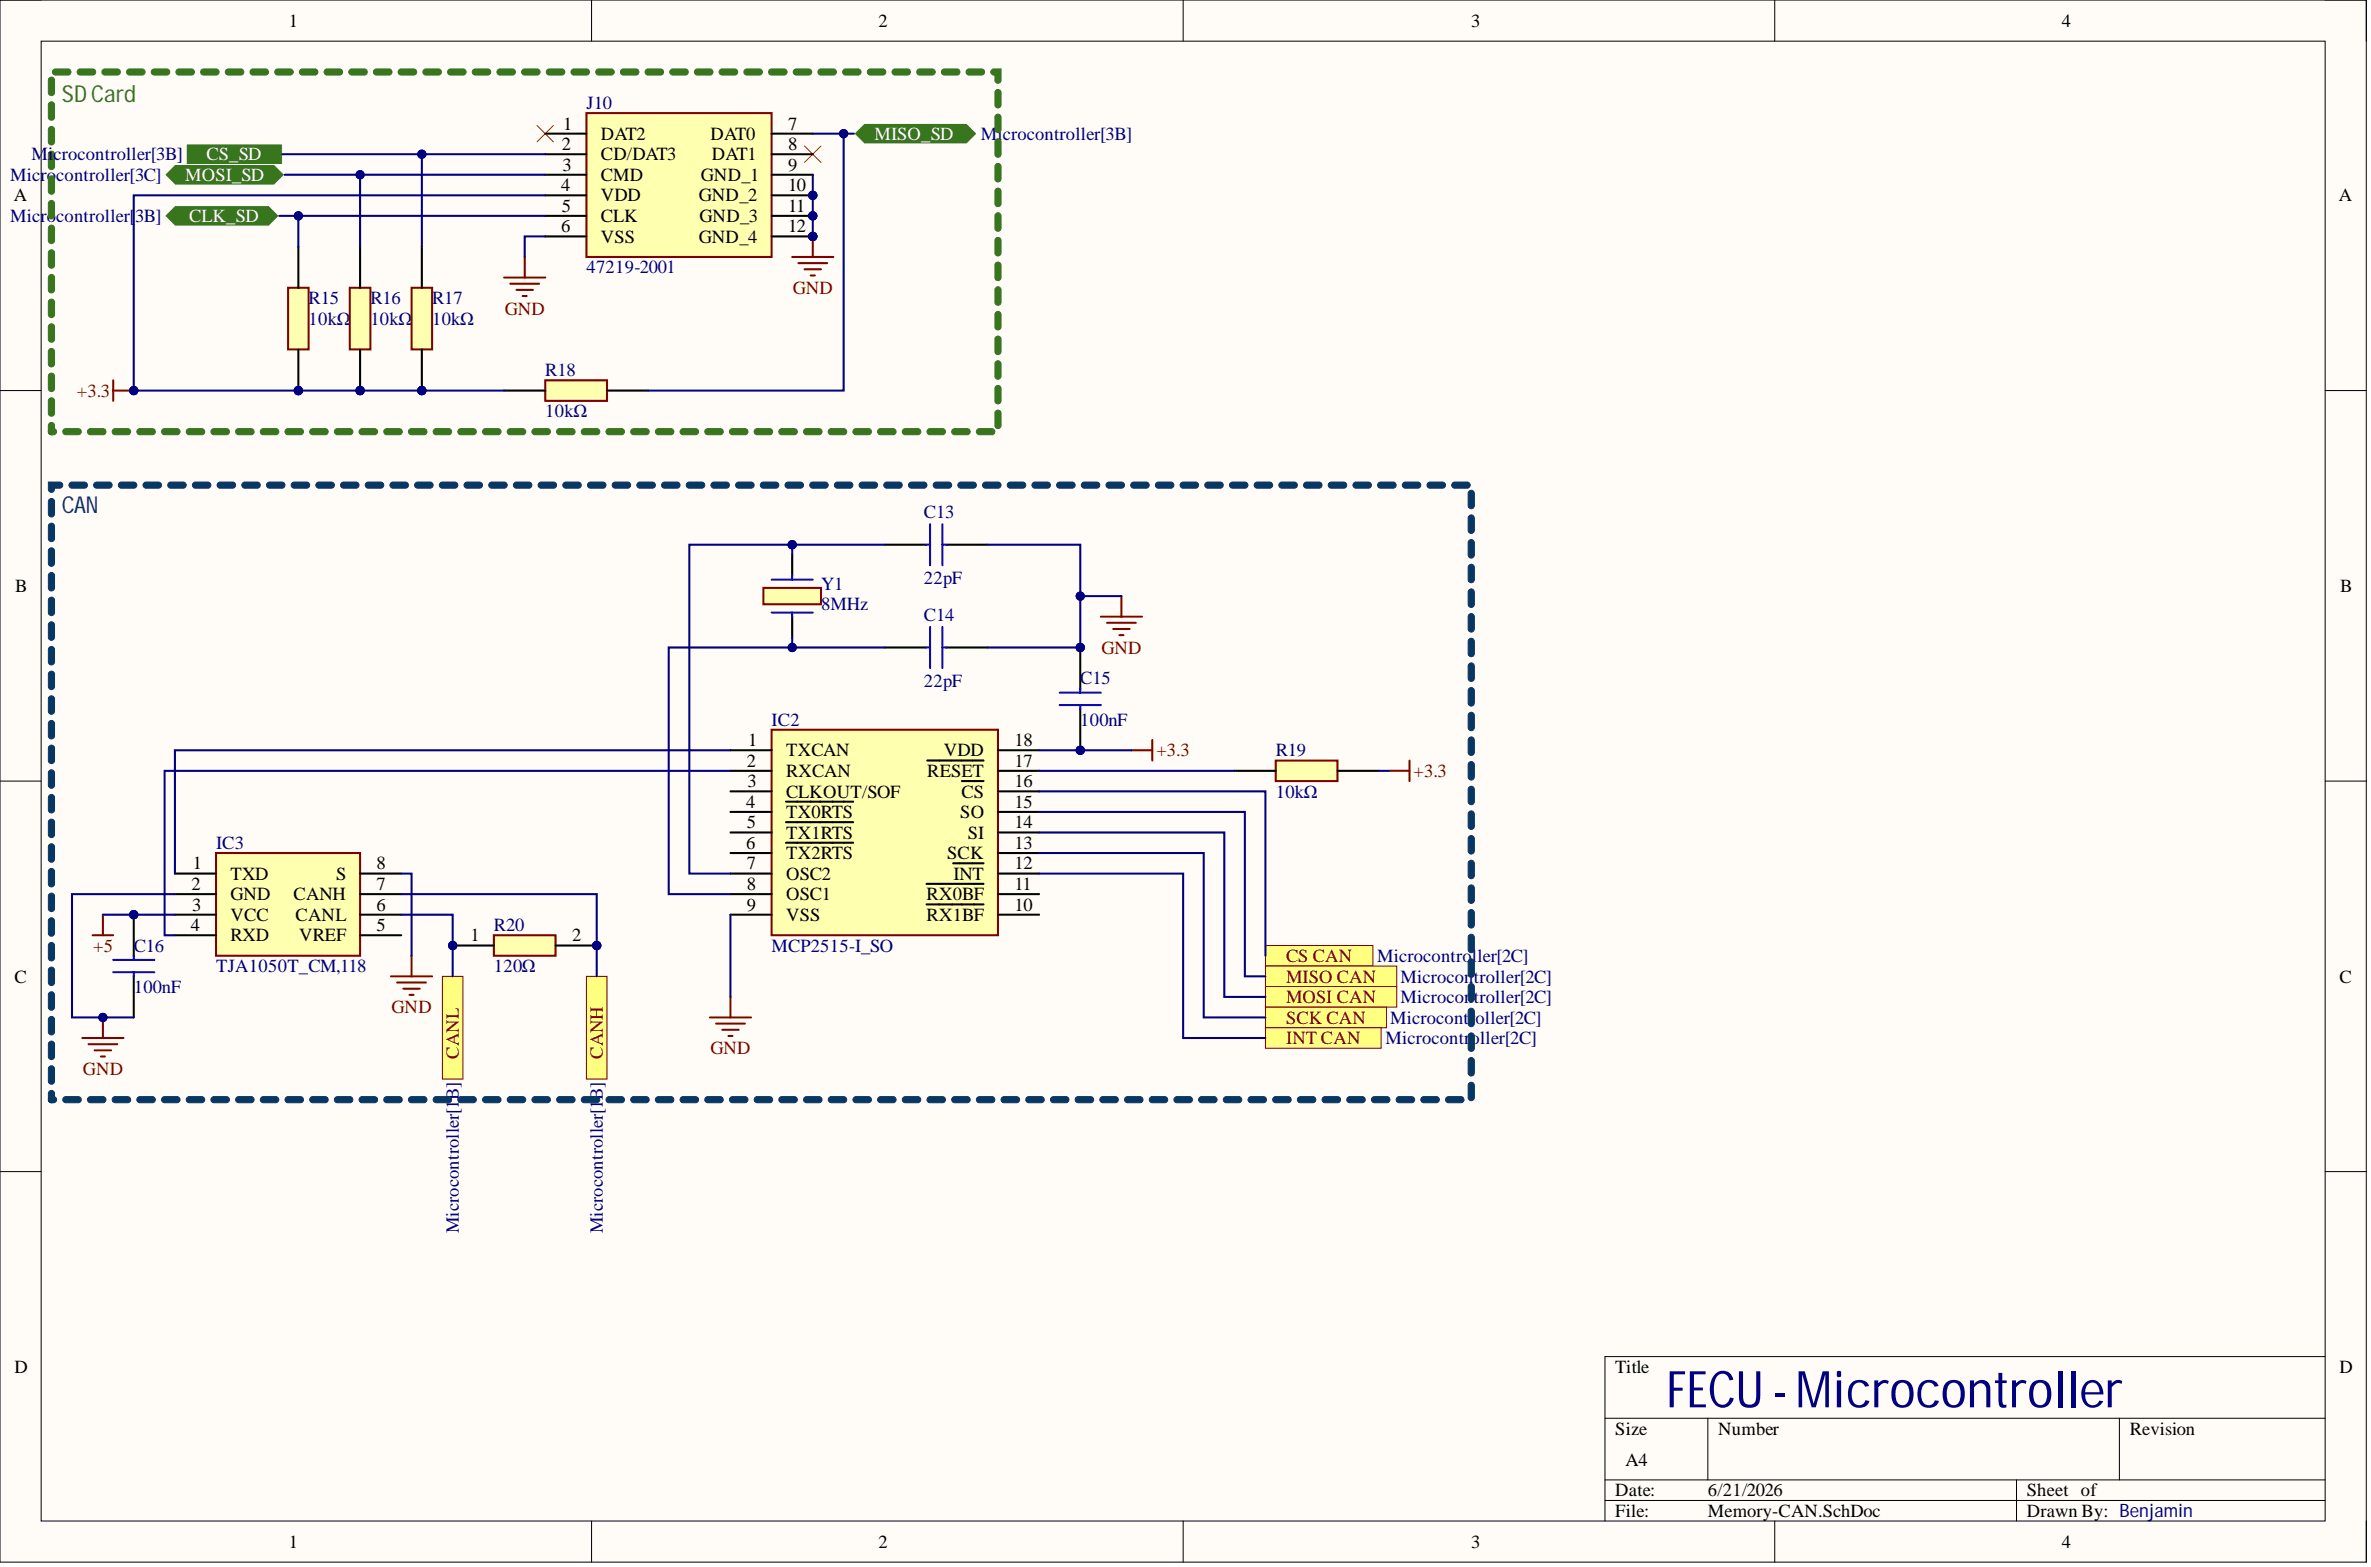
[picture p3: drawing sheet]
<svg xmlns="http://www.w3.org/2000/svg" width="292mm" height="193mm" viewBox="0 0 292 193" stroke-linecap="round" stroke-linejoin="round" font-family="sans-serif">
<defs><g id="words">
<text font-size="6.2" fill="#000080" x="205.3" y="173.3">FECU-Microcontroller</text>
<text font-size="2.9" fill="#38761d" x="7.6" y="12.6">SD Card</text>
<text font-size="2.9" fill="#073763" x="7.6" y="63.2">CAN</text>
<g font-size="2.3">
<text x="35.6" y="3.3">1</text>
<text x="108.2" y="3.3">2</text>
<text x="181.3" y="3.3">3</text>
<text x="254" y="3.3">4</text>
<text x="69.4" y="16">1</text>
<text x="74" y="17.2">DAT2</text>
<text x="87.5" y="17.2">DAT0</text>
<text x="97.1" y="16">7</text>
<text x="69.1" y="23.5">4</text>
<text x="69.2" y="18.5">2</text>
<text x="69.3" y="21">3</text>
<text x="74" y="19.7">CD/DAT3</text>
<text x="74" y="22.3">CMD</text>
<text x="86.4" y="22.3">GND_1</text>
<text x="87.7" y="19.7">DAT1</text>
<text x="97.1" y="18.5">8</text>
<text x="97.1" y="21">9</text>
<text x="97.1" y="23.5">10</text>
<text x="1.7" y="24.8">A</text>
<text x="69.1" y="28.6">6</text>
<text x="69.2" y="26.1">5</text>
<text x="74" y="24.8">VDD</text>
<text x="74" y="27.3">CLK</text>
<text x="74" y="29.9">VSS</text>
<text x="86.1" y="24.8">GND_2</text>
<text x="86.1" y="29.9">GND_4</text>
<text x="86.2" y="27.3">GND_3</text>
<text x="97.1" y="26.1">11</text>
<text x="97.1" y="28.6">12</text>
<text x="288.1" y="24.8">A</text>
<text x="1.9" y="72.9">B</text>
<text x="288.3" y="72.9">B</text>
<text x="92" y="94.4">2</text>
<text x="92.2" y="91.9">1</text>
<text x="96.8" y="93.2">TXCAN</text>
<text x="96.8" y="95.7">RXCAN</text>
<text x="114.2" y="95.7">RESET</text>
<text x="116.3" y="93.2">VDD</text>
<text x="125" y="91.9">18</text>
<text x="125" y="94.4">17</text>
<text x="91.9" y="99.5">4</text>
<text x="92.1" y="96.9">3</text>
<text x="96.8" y="98.2">CLKOUT/SOF</text>
<text x="96.8" y="100.7">TX0RTS</text>
<text x="118.3" y="100.7">SO</text>
<text x="118.5" y="98.2">CS</text>
<text x="125" y="96.9">16</text>
<text x="125" y="99.5">15</text>
<text x="23.7" y="107.1">1</text>
<text x="46.4" y="107.1">8</text>
<text x="91.9" y="104.5">6</text>
<text x="92" y="102">5</text>
<text x="92" y="107.1">7</text>
<text x="96.8" y="103.3">TX1RTS</text>
<text x="96.8" y="105.8">TX2RTS</text>
<text x="116.7" y="105.8">SCK</text>
<text x="119.2" y="103.3">SI</text>
<text x="125" y="102">14</text>
<text x="125" y="104.5">13</text>
<text x="125" y="107.1">12</text>
<text x="23.6" y="109.6">2</text>
<text x="23.7" y="112.1">3</text>
<text x="28.4" y="108.3">TXD</text>
<text x="28.4" y="110.9">GND</text>
<text x="28.4" y="113.4">VCC</text>
<text x="36.2" y="110.9">CANH</text>
<text x="36.4" y="113.4">CANL</text>
<text x="41.4" y="108.3">S</text>
<text x="46.4" y="109.6">7</text>
<text x="46.4" y="112.1">6</text>
<text x="92" y="109.6">8</text>
<text x="92" y="112.1">9</text>
<text x="96.8" y="108.3">OSC2</text>
<text x="96.8" y="110.9">OSC1</text>
<text x="96.8" y="113.4">VSS</text>
<text x="114.2" y="110.9">RX0BF</text>
<text x="114.2" y="113.4">RX1BF</text>
<text x="117.5" y="108.3">INT</text>
<text x="125" y="109.6">11</text>
<text x="125" y="112.1">10</text>
<text x="23.5" y="114.7">4</text>
<text x="28.4" y="115.9">RXD</text>
<text x="36.8" y="115.9">VREF</text>
<text x="46.4" y="114.7">5</text>
<text x="58" y="115.9">1</text>
<text x="70.5" y="115.9">2</text>
<text x="1.8" y="121">C</text>
<text x="288.2" y="121">C</text>
<text x="1.8" y="169.1">D</text>
<text x="199" y="169.1">Title</text>
<text x="288.2" y="169.1">D</text>
<text x="199" y="176.7">Size</text>
<text x="211.7" y="176.7">Number</text>
<text x="262.4" y="176.7">Revision</text>
<text x="199" y="184.3">Date:</text>
<text x="200.3" y="180.5">A4</text>
<text x="210.4" y="184.3">6/21/2026</text>
<text x="249.7" y="184.3">Sheet of</text>
<text x="35.6" y="190.6">1</text>
<text x="108.2" y="190.6">2</text>
<text x="181.3" y="190.6">3</text>
<text x="199" y="186.8">File:</text>
<text x="210.4" y="186.8">Memory-CAN.SchDoc</text>
<text x="249.7" y="186.8">Drawn By: Benjamin</text>
<text x="254" y="190.6">4</text>
</g>
<g font-size="2.3" fill="#000080">
<text x="72.2" y="13.4">J10</text>
<text x="120.8" y="17.2">Microcontroller[3B]</text>
<text x="1.3" y="22.3">Microcontroller[3C]</text>
<text x="3.9" y="19.7">Microcontroller[3B]</text>
<text x="1.3" y="27.3">Microcontroller[</text>
<text x="16.6" y="27.3">3B]</text>
<text x="72.2" y="33.7">47219-2001</text>
<text x="38" y="37.5">R15</text>
<text x="38" y="40">10kΩ</text>
<text x="45.6" y="37.5">R16</text>
<text x="45.6" y="40">10kΩ</text>
<text x="53.2" y="37.5">R17</text>
<text x="53.2" y="40">10kΩ</text>
<text x="67.2" y="46.3">R18</text>
<text x="67.2" y="51.4">10kΩ</text>
<text x="113.8" y="63.8">C13</text>
<text x="113.8" y="71.9">22pF</text>
<text x="101.1" y="72.6">Y1</text>
<text x="101.1" y="75.2">8MHz</text>
<text x="113.8" y="76.4">C14</text>
<text x="95.1" y="89.4">IC2</text>
<text x="113.8" y="84.5">22pF</text>
<text x="133.1" y="84.3">C15</text>
<text x="133.1" y="89.4">100nF</text>
<text x="157.2" y="93.2">R19</text>
<text x="157.2" y="98.2">10kΩ</text>
<text x="26.6" y="104.5">IC3</text>
<text x="16.5" y="117.2">C16</text>
<text x="26.6" y="119.7">TJA1050T_CM,118</text>
<text x="60.8" y="114.7">R20</text>
<text x="60.8" y="119.7">120Ω</text>
<text x="95.1" y="117.2">MCP2515-I_SO</text>
<text x="169.7" y="118.5">Microcontroller[2C]</text>
<text x="16.5" y="122.3">100nF</text>
<text x="172.5" y="121">Microcontroller[2C]</text>
<text x="172.5" y="123.5">Microcontroller[2C]</text>
<text x="170.7" y="128.6">Microcontroller[2C]</text>
<text x="171.3" y="126.1">Microcontroller[2C]</text>
<text x="56.5" y="151.9" transform="rotate(-90 56.5 151.9)">Microcontroller[1B]</text>
<text x="74.3" y="151.9" transform="rotate(-90 74.3 151.9)">Microcontroller[1B]</text>
</g>
<g font-size="2.3" fill="#fff">
<text x="107.7" y="17.2">MISO_SD</text>
<text x="22.8" y="22.3">MOSI_SD</text>
<text x="25.4" y="19.7">CS_SD</text>
<text x="23.3" y="27.3">CLK_SD</text>
</g>
<g font-size="2.3" fill="#800000">
<text x="62.2" y="38.7">GND</text>
<text x="97.7" y="36.2">GND</text>
<text x="9.5" y="48.9">+3.3</text>
<text x="135.7" y="80.5">GND</text>
<text x="142.5" y="93.2">+3.3</text>
<text x="174.2" y="95.7">+3.3</text>
<text x="11.5" y="117.2">+5</text>
<text x="158.4" y="118.5">CS CAN</text>
<text x="48.2" y="124.8">GND</text>
<text x="158.4" y="121">MISO CAN</text>
<text x="158.4" y="123.5">MOSI CAN</text>
<text x="56.5" y="130.4" transform="rotate(-90 56.5 130.4)">CANL</text>
<text x="74.3" y="130.4" transform="rotate(-90 74.3 130.4)">CANH</text>
<text x="87.5" y="129.9">GND</text>
<text x="158.4" y="126.1">SCK CAN</text>
<text x="158.4" y="128.6">INT CAN</text>
<text x="10.2" y="132.4">GND</text>
</g>
</g></defs>
<path d="M0 0h291.5v192.4h-291.5z" fill-rule="evenodd" fill="#fffcf8"/>
<path d="M0 0h291.5v192.4h-291.5z" fill="none" stroke="#000" stroke-width=".12"/>
<path d="M5.1 5.1h281.4v182.2h-281.4z" fill-rule="evenodd" fill="#fffcf8"/>
<g fill="none" stroke="#000" stroke-width=".12">
<path d="M0 0h5.1M5.1 5.1h281.4v182.2h-281.4zM72.9 0v5.1M145.8 0v5.1M218.6 0v5.1M286.5 0h5v5.1M0 48.1h5.1M286.5 48.1h5M0 96.2h5.1M286.5 96.2h5M0 144.3h5.1M286.5 144.3h5"/>
<path d="M197.7 174.7h88.8M210.4 174.7v7.5M261.1 174.7v7.5M286.5 167.1h-88.8v20.2M72.9 187.3v5.1M145.8 187.3v5.1M197.7 182.2h88.8M197.7 184.8h88.8M218.6 187.3v5.1M248.4 182.2v5.1M291.5 187.3v5.1"/>
</g>
<path d="M62.1 34.2h5.1M62.9 34.9h3.5M63.6 35.7h2.1M64.4 36.5h.5M64.6 31.6v2.6M13.9 46.8v2.6M13.9 48.1h2.6" fill="none" stroke="#800000" stroke-width=".25"/>
<circle cx="16.5" cy="48.1" r=".51" fill="#000080"/>
<circle cx="16.5" cy="48.1" r=".51" fill="none" stroke="#000080" stroke-width=".12"/>
<path d="M20.3 26.6l1.2-1.3h11.6l1.3 1.3-1.3 1.2h-11.6z" fill-rule="evenodd" fill="#38761d"/>
<path d="M20.3 26.6l1.2-1.3h11.6l1.3 1.3-1.3 1.2h-11.6z" fill="none" stroke="#fff" stroke-width=".12"/>
<path d="M20.3 21.5l1.2-1.2h12.3l1.3 1.2-1.3 1.3h-12.3z" fill-rule="evenodd" fill="#38761d"/>
<path d="M20.3 21.5l1.2-1.2h12.3l1.3 1.2-1.3 1.3h-12.3z" fill="none" stroke="#fff" stroke-width=".12"/>
<path d="M105.2 16.5l1.3-1.3h12.6l1.3 1.3-1.3 1.2h-12.6z" fill-rule="evenodd" fill="#38761d"/>
<path d="M105.2 16.5l1.3-1.3h12.6l1.3 1.3-1.3 1.2h-12.6z" fill="none" stroke="#fff" stroke-width=".12"/>
<path d="M66.2 15.4l2 2.1M68.2 15.4l-2 2.1M99.1 18l2 2M101.1 18l-2 2" fill="none" stroke="#f00" stroke-width=".12"/>
<path d="M6 52.2a.38 .38 0 0 1 .4-.2 .38 .38 0 0 1 .3 .4v.8a.38 .38 0 0 1-.4 .3 .38 .38 0 0 1-.3-.3zM6 49.2a.38 .38 0 0 1 .4-.2 .38 .38 0 0 1 .3 .4v1.5a.38 .38 0 0 1-.4 .4 .38 .38 0 0 1-.3-.4zM6 46.1a.38 .38 0 0 1 .4-.1 .38 .38 0 0 1 .3 .3v1.5a.38 .38 0 0 1-.4 .4 .38 .38 0 0 1-.3-.4zM6 43.1a.38 .38 0 0 1 .4-.2 .38 .38 0 0 1 .3 .4v1.5a.38 .38 0 0 1-.4 .4 .38 .38 0 0 1-.3-.4zM6 40.1a.38 .38 0 0 1 .4-.2 .38 .38 0 0 1 .3 .4v1.5a.38 .38 0 0 1-.4 .3 .38 .38 0 0 1-.3-.3zM6 37a.38 .38 0 0 1 .4-.2 .38 .38 0 0 1 .3 .4v1.5a.38 .38 0 0 1-.4 .4 .38 .38 0 0 1-.3-.4zM6 34a.38 .38 0 0 1 .4-.2 .38 .38 0 0 1 .3 .4v1.5a.38 .38 0 0 1-.4 .4 .38 .38 0 0 1-.3-.4zM6 30.9a.38 .38 0 0 1 .4-.1 .38 .38 0 0 1 .3 .3v1.6a.38 .38 0 0 1-.4 .3 .38 .38 0 0 1-.3-.3zM6 27.9a.38 .38 0 0 1 .4-.2 .38 .38 0 0 1 .3 .4v1.5a.38 .38 0 0 1-.4 .4 .38 .38 0 0 1-.3-.4zM6 24.9a.38 .38 0 0 1 .4-.2 .38 .38 0 0 1 .3 .4v1.5a.38 .38 0 0 1-.4 .4 .38 .38 0 0 1-.3-.4zM6 21.8a.38 .38 0 0 1 .4-.1 .38 .38 0 0 1 .3 .3v1.5a.38 .38 0 0 1-.4 .4 .38 .38 0 0 1-.3-.4zM6 18.8a.38 .38 0 0 1 .4-.2 .38 .38 0 0 1 .3 .4v1.5a.38 .38 0 0 1-.4 .4 .38 .38 0 0 1-.3-.4zM6 15.8a.38 .38 0 0 1 .4-.2 .38 .38 0 0 1 .3 .4v1.5a.38 .38 0 0 1-.4 .4 .38 .38 0 0 1-.3-.4zM6 12.7a.38 .38 0 0 1 .4-.2 .38 .38 0 0 1 .3 .4v1.5a.38 .38 0 0 1-.4 .4 .38 .38 0 0 1-.3-.4zM6 9.7a.38 .38 0 0 1 .4-.2 .38 .38 0 0 1 .3 .4v1.5a.38 .38 0 0 1-.4 .4 .38 .38 0 0 1-.3-.4zM6.5 8.7l.3-.2h1.6a.38 .38 0 0 1 .3 .4 .38 .38 0 0 1-.3 .3h-1.6a.38 .38 0 0 1-.3-.5zM9.6 8.7l.3-.2h1.5a.38 .38 0 0 1 .4 .4 .38 .38 0 0 1-.4 .3h-1.5a.38 .38 0 0 1-.3-.5zM12.6 8.7l.3-.2h1.5a.38 .38 0 0 1 .4 .4 .38 .38 0 0 1-.4 .3h-1.5a.38 .38 0 0 1-.3-.5zM15.6 8.7l.4-.2h1.5a.38 .38 0 0 1 .4 .4 .38 .38 0 0 1-.4 .3h-1.5a.38 .38 0 0 1-.4-.5zM18.7 8.7l.3-.2h1.5a.38 .38 0 0 1 .4 .4 .38 .38 0 0 1-.4 .3h-1.5a.38 .38 0 0 1-.3-.5zM21.7 8.7l.4-.2h1.5a.38 .38 0 0 1 .4 .4 .38 .38 0 0 1-.4 .3h-1.5a.38 .38 0 0 1-.4-.5zM24.8 8.7l.3-.2h1.5a.38 .38 0 0 1 .4 .4 .38 .38 0 0 1-.4 .3h-1.5a.38 .38 0 0 1-.3-.5zM27.8 8.7l.3-.2h1.6a.38 .38 0 0 1 .3 .4 .38 .38 0 0 1-.3 .3h-1.6a.38 .38 0 0 1-.3-.5zM30.9 8.7l.3-.2h1.5a.38 .38 0 0 1 .4 .4 .38 .38 0 0 1-.4 .3h-1.5a.38 .38 0 0 1-.3-.5zM33.9 8.7l.3-.2h1.5a.38 .38 0 0 1 .4 .4 .38 .38 0 0 1-.4 .3h-1.5a.38 .38 0 0 1-.3-.5zM36.9 8.7l.4-.2h1.5a.38 .38 0 0 1 .4 .4 .38 .38 0 0 1-.4 .3h-1.5a.38 .38 0 0 1-.4-.5zM40 8.7l.3-.2h1.5a.38 .38 0 0 1 .4 .4 .38 .38 0 0 1-.4 .3h-1.5a.38 .38 0 0 1-.3-.5zM43 8.7l.3-.2h1.6a.38 .38 0 0 1 .3 .4 .38 .38 0 0 1-.3 .3h-1.6a.38 .38 0 0 1-.3-.5zM46.1 8.7l.3-.2h1.5a.38 .38 0 0 1 .4 .4 .38 .38 0 0 1-.4 .3h-1.5a.38 .38 0 0 1-.3-.5zM49.1 8.7l.3-.2h1.6a.38 .38 0 0 1 .3 .4 .38 .38 0 0 1-.3 .3h-1.6a.38 .38 0 0 1-.3-.5zM52.1 8.7l.4-.2h1.5a.38 .38 0 0 1 .4 .4 .38 .38 0 0 1-.4 .3h-1.5a.38 .38 0 0 1-.4-.5zM55.2 8.7l.3-.2h1.5a.38 .38 0 0 1 .4 .4 .38 .38 0 0 1-.4 .3h-1.5a.38 .38 0 0 1-.3-.5zM58.2 8.7l.4-.2h1.5a.38 .38 0 0 1 .4 .4 .38 .38 0 0 1-.4 .3h-1.5a.38 .38 0 0 1-.4-.5zM61.3 8.7l.3-.2h1.5a.38 .38 0 0 1 .4 .4 .38 .38 0 0 1-.4 .3h-1.5a.38 .38 0 0 1-.3-.5zM64.3 8.7l.3-.2h1.6a.38 .38 0 0 1 .3 .4 .38 .38 0 0 1-.3 .3h-1.6a.38 .38 0 0 1-.3-.5zM67.4 8.7l.3-.2h1.5a.38 .38 0 0 1 .4 .4 .38 .38 0 0 1-.4 .3h-1.5a.38 .38 0 0 1-.3-.5zM70.4 8.7l.3-.2h1.5a.38 .38 0 0 1 .4 .4 .38 .38 0 0 1-.4 .3h-1.5a.38 .38 0 0 1-.3-.5zM73.4 8.7l.4-.2h1.5a.38 .38 0 0 1 .4 .4 .38 .38 0 0 1-.4 .3h-1.5a.38 .38 0 0 1-.4-.5zM76.5 8.7l.3-.2h1.5a.38 .38 0 0 1 .4 .4 .38 .38 0 0 1-.4 .3h-1.5a.38 .38 0 0 1-.3-.5zM79.5 8.7l.4-.2h1.5a.38 .38 0 0 1 .4 .4 .38 .38 0 0 1-.4 .3h-1.5a.38 .38 0 0 1-.4-.5zM82.6 8.7l.3-.2h1.5a.38 .38 0 0 1 .4 .4 .38 .38 0 0 1-.4 .3h-1.5a.38 .38 0 0 1-.3-.5zM85.6 8.7l.3-.2h1.6a.38 .38 0 0 1 .3 .4 .38 .38 0 0 1-.3 .3h-1.6a.38 .38 0 0 1-.3-.5zM88.7 8.7l.3-.2h1.5a.38 .38 0 0 1 .4 .4 .38 .38 0 0 1-.4 .3h-1.5a.38 .38 0 0 1-.3-.5zM91.7 8.7l.3-.2h1.5a.38 .38 0 0 1 .4 .4 .38 .38 0 0 1-.4 .3h-1.5a.38 .38 0 0 1-.3-.5zM94.7 8.7l.4-.2h1.5a.38 .38 0 0 1 .4 .4 .38 .38 0 0 1-.4 .3h-1.5a.38 .38 0 0 1-.4-.5zM97.8 8.7l.3-.2h1.5a.38 .38 0 0 1 .4 .4 .38 .38 0 0 1-.4 .3h-1.5a.38 .38 0 0 1-.3-.5zM100.8 8.7l.3-.2h1.6a.38 .38 0 0 1 .3 .4 .38 .38 0 0 1-.3 .3h-1.6a.38 .38 0 0 1-.3-.5zM103.9 8.7l.3-.2h1.5a.38 .38 0 0 1 .4 .4 .38 .38 0 0 1-.4 .3h-1.5a.38 .38 0 0 1-.3-.5zM106.9 8.7l.3-.2h1.6a.38 .38 0 0 1 .3 .4 .38 .38 0 0 1-.3 .3h-1.6a.38 .38 0 0 1-.3-.5zM109.9 8.7l.4-.2h1.5a.38 .38 0 0 1 .4 .4 .38 .38 0 0 1-.4 .3h-1.5a.38 .38 0 0 1-.4-.5zM113 8.7l.3-.2h1.5a.38 .38 0 0 1 .4 .4 .38 .38 0 0 1-.4 .3h-1.5a.38 .38 0 0 1-.3-.5zM116 8.7l.4-.2h1.5a.38 .38 0 0 1 .4 .4 .38 .38 0 0 1-.4 .3h-1.5a.38 .38 0 0 1-.4-.5zM119.1 8.7l.3-.2h1.5a.38 .38 0 0 1 .4 .4 .38 .38 0 0 1-.4 .3h-1.5a.38 .38 0 0 1-.3-.5zM122.1 8.7l.3-.2h.9v1.4a.38 .38 0 0 1-.4 .4 .38 .38 0 0 1-.3-.4v-1l.3 .3h-.5a.38 .38 0 0 1-.3-.5zM122.6 11.2a.38 .38 0 0 1 .4-.2 .38 .38 0 0 1 .3 .4v1.5a.38 .38 0 0 1-.4 .4 .38 .38 0 0 1-.3-.4zM122.6 14.2a.38 .38 0 0 1 .4-.1 .38 .38 0 0 1 .3 .3v1.6a.38 .38 0 0 1-.4 .3 .38 .38 0 0 1-.3-.3zM122.6 17.3a.38 .38 0 0 1 .4-.2 .38 .38 0 0 1 .3 .4v1.5a.38 .38 0 0 1-.4 .4 .38 .38 0 0 1-.3-.4zM122.6 20.3a.38 .38 0 0 1 .4-.2 .38 .38 0 0 1 .3 .4v1.5a.38 .38 0 0 1-.4 .4 .38 .38 0 0 1-.3-.4zM122.6 23.4a.38 .38 0 0 1 .4-.2 .38 .38 0 0 1 .3 .3v1.6a.38 .38 0 0 1-.4 .3 .38 .38 0 0 1-.3-.3zM122.6 26.4a.38 .38 0 0 1 .4-.2 .38 .38 0 0 1 .3 .4v1.5a.38 .38 0 0 1-.4 .4 .38 .38 0 0 1-.3-.4zM122.6 29.4a.38 .38 0 0 1 .4-.1 .38 .38 0 0 1 .3 .3v1.5a.38 .38 0 0 1-.4 .4 .38 .38 0 0 1-.3-.4zM122.6 32.5a.38 .38 0 0 1 .4-.2 .38 .38 0 0 1 .3 .4v1.5a.38 .38 0 0 1-.4 .4 .38 .38 0 0 1-.3-.4zM122.6 35.5a.38 .38 0 0 1 .4-.2 .38 .38 0 0 1 .3 .4v1.5a.38 .38 0 0 1-.4 .4 .38 .38 0 0 1-.3-.4zM122.6 38.5a.38 .38 0 0 1 .4-.1 .38 .38 0 0 1 .3 .3v1.6a.38 .38 0 0 1-.4 .3 .38 .38 0 0 1-.3-.3zM122.6 41.6a.38 .38 0 0 1 .4-.2 .38 .38 0 0 1 .3 .4v1.5a.38 .38 0 0 1-.4 .4 .38 .38 0 0 1-.3-.4zM122.6 44.6a.38 .38 0 0 1 .4-.2 .38 .38 0 0 1 .3 .4v1.5a.38 .38 0 0 1-.4 .4 .38 .38 0 0 1-.3-.4zM122.6 47.7a.38 .38 0 0 1 .4-.2 .38 .38 0 0 1 .3 .3v1.6a.38 .38 0 0 1-.4 .3 .38 .38 0 0 1-.3-.3zM122.6 50.7a.38 .38 0 0 1 .4-.2 .38 .38 0 0 1 .3 .4v1.5a.38 .38 0 0 1-.4 .4 .38 .38 0 0 1-.3-.4zM120.3 53l.4-.2h1.5a.38 .38 0 0 1 .4 .4 .38 .38 0 0 1-.4 .3h-1.5a.38 .38 0 0 1-.4-.5zM117.3 53l.3-.2h1.5a.38 .38 0 0 1 .4 .4 .38 .38 0 0 1-.4 .3h-1.5a.38 .38 0 0 1-.3-.5zM114.3 53l.3-.2h1.5a.38 .38 0 0 1 .4 .4 .38 .38 0 0 1-.4 .3h-1.5a.38 .38 0 0 1-.3-.5zM111.2 53l.3-.2h1.6a.38 .38 0 0 1 .3 .4 .38 .38 0 0 1-.3 .3h-1.6a.38 .38 0 0 1-.3-.5zM108.2 53l.3-.2h1.5a.38 .38 0 0 1 .4 .4 .38 .38 0 0 1-.4 .3h-1.5a.38 .38 0 0 1-.3-.5zM105.1 53l.4-.2h1.5a.38 .38 0 0 1 .4 .4 .38 .38 0 0 1-.4 .3h-1.5a.38 .38 0 0 1-.4-.5zM102.1 53l.3-.2h1.5a.38 .38 0 0 1 .4 .4 .38 .38 0 0 1-.4 .3h-1.5a.38 .38 0 0 1-.3-.5zM99 53l.4-.2h1.5a.38 .38 0 0 1 .4 .4 .38 .38 0 0 1-.4 .3h-1.5a.38 .38 0 0 1-.4-.5zM96 53l.3-.2h1.5a.38 .38 0 0 1 .4 .4 .38 .38 0 0 1-.4 .3h-1.5a.38 .38 0 0 1-.3-.5zM93 53l.3-.2h1.5a.38 .38 0 0 1 .4 .4 .38 .38 0 0 1-.4 .3h-1.5a.38 .38 0 0 1-.3-.5zM89.9 53l.3-.2h1.6a.38 .38 0 0 1 .3 .4 .38 .38 0 0 1-.3 .3h-1.6a.38 .38 0 0 1-.3-.5zM86.9 53l.3-.2h1.5a.38 .38 0 0 1 .4 .4 .38 .38 0 0 1-.4 .3h-1.5a.38 .38 0 0 1-.3-.5zM83.8 53l.4-.2h1.5a.38 .38 0 0 1 .4 .4 .38 .38 0 0 1-.4 .3h-1.5a.38 .38 0 0 1-.4-.5zM80.8 53l.3-.2h1.5a.38 .38 0 0 1 .4 .4 .38 .38 0 0 1-.4 .3h-1.5a.38 .38 0 0 1-.3-.5zM77.7 53l.4-.2h1.5a.38 .38 0 0 1 .4 .4 .38 .38 0 0 1-.4 .3h-1.5a.38 .38 0 0 1-.4-.5zM74.7 53l.3-.2h1.6a.38 .38 0 0 1 .3 .4 .38 .38 0 0 1-.3 .3h-1.6a.38 .38 0 0 1-.3-.5zM71.7 53l.3-.2h1.5a.38 .38 0 0 1 .4 .4 .38 .38 0 0 1-.4 .3h-1.5a.38 .38 0 0 1-.3-.5zM68.6 53l.4-.2h1.5a.38 .38 0 0 1 .4 .4 .38 .38 0 0 1-.4 .3h-1.5a.38 .38 0 0 1-.4-.5zM65.6 53l.3-.2h1.5a.38 .38 0 0 1 .4 .4 .38 .38 0 0 1-.4 .3h-1.5a.38 .38 0 0 1-.3-.5zM62.5 53l.4-.2h1.5a.38 .38 0 0 1 .4 .4 .38 .38 0 0 1-.4 .3h-1.5a.38 .38 0 0 1-.4-.5zM59.5 53l.3-.2h1.5a.38 .38 0 0 1 .4 .4 .38 .38 0 0 1-.4 .3h-1.5a.38 .38 0 0 1-.3-.5zM56.5 53l.3-.2h1.5a.38 .38 0 0 1 .4 .4 .38 .38 0 0 1-.4 .3h-1.5a.38 .38 0 0 1-.3-.5zM53.4 53l.3-.2h1.6a.38 .38 0 0 1 .3 .4 .38 .38 0 0 1-.3 .3h-1.6a.38 .38 0 0 1-.3-.5zM50.4 53l.3-.2h1.5a.38 .38 0 0 1 .4 .4 .38 .38 0 0 1-.4 .3h-1.5a.38 .38 0 0 1-.3-.5zM47.3 53l.4-.2h1.5a.38 .38 0 0 1 .4 .4 .38 .38 0 0 1-.4 .3h-1.5a.38 .38 0 0 1-.4-.5zM44.3 53l.3-.2h1.5a.38 .38 0 0 1 .4 .4 .38 .38 0 0 1-.4 .3h-1.5a.38 .38 0 0 1-.3-.5zM41.2 53l.4-.2h1.5a.38 .38 0 0 1 .4 .4 .38 .38 0 0 1-.4 .3h-1.5a.38 .38 0 0 1-.4-.5zM38.2 53l.3-.2h1.6a.38 .38 0 0 1 .3 .4 .38 .38 0 0 1-.3 .3h-1.6a.38 .38 0 0 1-.3-.5zM35.2 53l.3-.2h1.5a.38 .38 0 0 1 .4 .4 .38 .38 0 0 1-.4 .3h-1.5a.38 .38 0 0 1-.3-.5zM32.1 53l.3-.2h1.6a.38 .38 0 0 1 .3 .4 .38 .38 0 0 1-.3 .3h-1.6a.38 .38 0 0 1-.3-.5zM29.1 53l.3-.2h1.5a.38 .38 0 0 1 .4 .4 .38 .38 0 0 1-.4 .3h-1.5a.38 .38 0 0 1-.3-.5zM26 53l.4-.2h1.5a.38 .38 0 0 1 .4 .4 .38 .38 0 0 1-.4 .3h-1.5a.38 .38 0 0 1-.4-.5zM23 53l.3-.2h1.5a.38 .38 0 0 1 .4 .4 .38 .38 0 0 1-.4 .3h-1.5a.38 .38 0 0 1-.3-.5zM20 53l.3-.2h1.5a.38 .38 0 0 1 .4 .4 .38 .38 0 0 1-.4 .3h-1.5a.38 .38 0 0 1-.3-.5zM16.9 53l.3-.2h1.6a.38 .38 0 0 1 .3 .4 .38 .38 0 0 1-.3 .3h-1.6a.38 .38 0 0 1-.3-.5zM13.9 53l.3-.2h1.5a.38 .38 0 0 1 .4 .4 .38 .38 0 0 1-.4 .3h-1.5a.38 .38 0 0 1-.3-.5zM10.8 53l.4-.2h1.5a.38 .38 0 0 1 .4 .4 .38 .38 0 0 1-.4 .3h-1.5a.38 .38 0 0 1-.4-.5zM7.8 53l.3-.2h1.5a.38 .38 0 0 1 .4 .4 .38 .38 0 0 1-.4 .3h-1.5a.38 .38 0 0 1-.3-.5zM6 53a.55 .55 0 0 1 .5-.2 .55 .55 0 0 1 .5 .4 .52 .52 0 0 1-.5 .4 .52 .52 0 0 1-.5-.4z" fill="#38761d" stroke="#38761d" stroke-width=".12"/>
<circle cx="100.1" cy="24.1" r=".51" fill="#000080"/>
<circle cx="100.1" cy="24.1" r=".51" fill="none" stroke="#000080" stroke-width=".12"/>
<circle cx="100.1" cy="26.6" r=".51" fill="#000080"/>
<circle cx="100.1" cy="26.6" r=".51" fill="none" stroke="#000080" stroke-width=".12"/>
<circle cx="100.1" cy="29.1" r=".51" fill="#000080"/>
<circle cx="100.1" cy="29.1" r=".51" fill="none" stroke="#000080" stroke-width=".12"/>
<path d="M72.2 13.9h22.9v17.7h-22.9z" fill-rule="evenodd" fill="#ffffb0"/>
<path d="M72.2 13.9h22.9v17.7h-22.9z" fill="none" stroke="#800000" stroke-width=".25"/>
<path d="M67.2 16.5h5M67.2 19h5M95.1 16.5h5M95.1 19h5M67.2 21.5h5M67.2 24.1h5M67.2 26.6h5M67.2 29.1h5M95.1 21.5h5M95.1 24.1h5" fill="none" stroke="#000" stroke-width=".25"/>
<circle cx="100.1" cy="24.1" r=".51" fill="#000080"/>
<circle cx="100.1" cy="24.1" r=".51" fill="none" stroke="#000080" stroke-width=".12"/>
<path d="M95.1 26.6h5" fill="none" stroke="#000" stroke-width=".25"/>
<circle cx="100.1" cy="26.6" r=".51" fill="#000080"/>
<circle cx="100.1" cy="26.6" r=".51" fill="none" stroke="#000080" stroke-width=".12"/>
<path d="M95.1 29.1h5" fill="none" stroke="#000" stroke-width=".25"/>
<circle cx="100.1" cy="29.1" r=".51" fill="#000080"/>
<circle cx="100.1" cy="29.1" r=".51" fill="none" stroke="#000080" stroke-width=".12"/>
<circle cx="36.8" cy="48.1" r=".51" fill="#000080"/>
<circle cx="36.8" cy="48.1" r=".51" fill="none" stroke="#000080" stroke-width=".12"/>
<path d="M35.5 35.4h2.5v7.6h-2.5z" fill-rule="evenodd" fill="#ffffb0"/>
<path d="M35.5 35.4h2.5v7.6h-2.5z" fill="none" stroke="#800000" stroke-width=".25"/>
<path d="M36.8 43v5.1" fill="none" stroke="#000" stroke-width=".25"/>
<circle cx="36.8" cy="48.1" r=".51" fill="#000080"/>
<circle cx="36.8" cy="48.1" r=".51" fill="none" stroke="#000080" stroke-width=".12"/>
<path d="M36.8 30.4v5" fill="none" stroke="#000" stroke-width=".25"/>
<circle cx="44.4" cy="48.1" r=".51" fill="#000080"/>
<circle cx="44.4" cy="48.1" r=".51" fill="none" stroke="#000080" stroke-width=".12"/>
<path d="M43.1 35.4h2.5v7.6h-2.5z" fill-rule="evenodd" fill="#ffffb0"/>
<path d="M43.1 35.4h2.5v7.6h-2.5z" fill="none" stroke="#800000" stroke-width=".25"/>
<path d="M44.4 43v5.1" fill="none" stroke="#000" stroke-width=".25"/>
<circle cx="44.4" cy="48.1" r=".51" fill="#000080"/>
<circle cx="44.4" cy="48.1" r=".51" fill="none" stroke="#000080" stroke-width=".12"/>
<path d="M44.4 30.4v5" fill="none" stroke="#000" stroke-width=".25"/>
<circle cx="52" cy="48.1" r=".51" fill="#000080"/>
<circle cx="52" cy="48.1" r=".51" fill="none" stroke="#000080" stroke-width=".12"/>
<path d="M50.7 35.4h2.5v7.6h-2.5z" fill-rule="evenodd" fill="#ffffb0"/>
<path d="M50.7 35.4h2.5v7.6h-2.5z" fill="none" stroke="#800000" stroke-width=".25"/>
<path d="M52 43v5.1" fill="none" stroke="#000" stroke-width=".25"/>
<circle cx="52" cy="48.1" r=".51" fill="#000080"/>
<circle cx="52" cy="48.1" r=".51" fill="none" stroke="#000080" stroke-width=".12"/>
<path d="M52 30.4v5" fill="none" stroke="#000" stroke-width=".25"/>
<path d="M67.2 46.8h7.6v2.6h-7.6z" fill-rule="evenodd" fill="#ffffb0"/>
<path d="M97.6 31.6h5.1M98.4 32.4h3.5M99.1 33.2h2M99.9 33.9h.5M100.1 29.1v2.5M67.2 46.8h7.6v2.6h-7.6z" fill="none" stroke="#800000" stroke-width=".25"/>
<path d="M62.1 48.1h5.1M74.8 48.1h5.1" fill="none" stroke="#000" stroke-width=".25"/>
<circle cx="100.1" cy="29.1" r=".51" fill="#000080"/>
<circle cx="100.1" cy="29.1" r=".51" fill="none" stroke="#000080" stroke-width=".12"/>
<path d="M10.1 127.8h5.1M10.9 128.6h3.5M11.7 129.3h2M12.4 130.1h.5M12.7 125.3v2.5" fill="none" stroke="#800000" stroke-width=".25"/>
<circle cx="12.7" cy="125.3" r=".51" fill="#000080"/>
<circle cx="12.7" cy="125.3" r=".51" fill="none" stroke="#000080" stroke-width=".12"/>
<path d="M11.4 115.2h2.5M12.7 112.6v2.6M50.7 117.7v2.5M48.2 120.2h5M48.9 121h3.6M49.7 121.8h2M50.4 122.5h.6" fill="none" stroke="#800000" stroke-width=".25"/>
<path d="M72.2 120.2h2.6v12.7h-2.6z" fill-rule="evenodd" fill="#ffff80"/>
<path d="M72.2 120.2h2.6v12.7h-2.6z" fill="none" stroke="#800000" stroke-width=".12"/>
<path d="M54.5 120.2h2.5v12.7h-2.5z" fill-rule="evenodd" fill="#ffff80"/>
<path d="M54.5 120.2h2.5v12.7h-2.5z" fill="none" stroke="#800000" stroke-width=".12"/>
<path d="M87.5 125.3h5M88.2 126.1h3.6M89 126.8h2M89.7 127.6h.5M90 122.8v2.5" fill="none" stroke="#800000" stroke-width=".25"/>
<path d="M155.9 116.4h13.2v2.6h-13.2z" fill-rule="evenodd" fill="#ffff80"/>
<path d="M155.9 116.4h13.2v2.6h-13.2z" fill="none" stroke="#800000" stroke-width=".12"/>
<path d="M155.9 119h16.2v2.5h-16.2z" fill-rule="evenodd" fill="#ffff80"/>
<path d="M155.9 119h16.2v2.5h-16.2z" fill="none" stroke="#800000" stroke-width=".12"/>
<path d="M155.9 121.5h16.2v2.5h-16.2z" fill-rule="evenodd" fill="#ffff80"/>
<path d="M155.9 121.5h16.2v2.5h-16.2z" fill="none" stroke="#800000" stroke-width=".12"/>
<path d="M155.9 124h14.9v2.6h-14.9z" fill-rule="evenodd" fill="#ffff80"/>
<path d="M155.9 124h14.9v2.6h-14.9z" fill="none" stroke="#800000" stroke-width=".12"/>
<path d="M155.9 126.6h14.3v2.5h-14.3z" fill-rule="evenodd" fill="#ffff80"/>
<path d="M155.9 126.6h14.3v2.5h-14.3z" fill="none" stroke="#800000" stroke-width=".12"/>
<path d="M6 134.5a.38 .38 0 0 1 .4-.2 .38 .38 0 0 1 .3 .4v.7a.38 .38 0 0 1-.4 .4 .38 .38 0 0 1-.3-.4zM6 131.4a.38 .38 0 0 1 .4-.1 .38 .38 0 0 1 .3 .3v1.5a.38 .38 0 0 1-.4 .4 .38 .38 0 0 1-.3-.4zM6 128.4a.38 .38 0 0 1 .4-.2 .38 .38 0 0 1 .3 .4v1.5a.38 .38 0 0 1-.4 .4 .38 .38 0 0 1-.3-.4zM6 125.4a.38 .38 0 0 1 .4-.2 .38 .38 0 0 1 .3 .3v1.6a.38 .38 0 0 1-.4 .3 .38 .38 0 0 1-.3-.3zM6 122.3a.38 .38 0 0 1 .4-.2 .38 .38 0 0 1 .3 .4v1.5a.38 .38 0 0 1-.4 .4 .38 .38 0 0 1-.3-.4zM6 119.3a.38 .38 0 0 1 .4-.2 .38 .38 0 0 1 .3 .4v1.5a.38 .38 0 0 1-.4 .4 .38 .38 0 0 1-.3-.4zM6 116.2a.38 .38 0 0 1 .4-.1 .38 .38 0 0 1 .3 .3v1.6a.38 .38 0 0 1-.4 .3 .38 .38 0 0 1-.3-.3zM6 113.2a.38 .38 0 0 1 .4-.2 .38 .38 0 0 1 .3 .4v1.5a.38 .38 0 0 1-.4 .4 .38 .38 0 0 1-.3-.4zM6 110.2a.38 .38 0 0 1 .4-.2 .38 .38 0 0 1 .3 .4v1.5a.38 .38 0 0 1-.4 .4 .38 .38 0 0 1-.3-.4zM6 107.1a.38 .38 0 0 1 .4-.1 .38 .38 0 0 1 .3 .3v1.5a.38 .38 0 0 1-.4 .4 .38 .38 0 0 1-.3-.4zM6 104.1a.38 .38 0 0 1 .4-.2 .38 .38 0 0 1 .3 .4v1.5a.38 .38 0 0 1-.4 .4 .38 .38 0 0 1-.3-.4zM6 101.1a.38 .38 0 0 1 .4-.2 .38 .38 0 0 1 .3 .4v1.5a.38 .38 0 0 1-.4 .3 .38 .38 0 0 1-.3-.3zM6 98a.38 .38 0 0 1 .4-.2 .38 .38 0 0 1 .3 .4v1.5a.38 .38 0 0 1-.4 .4 .38 .38 0 0 1-.3-.4zM6 95a.38 .38 0 0 1 .4-.2 .38 .38 0 0 1 .3 .4v1.5a.38 .38 0 0 1-.4 .4 .38 .38 0 0 1-.3-.4zM6 92a.38 .38 0 0 1 .4-.2 .38 .38 0 0 1 .3 .3v1.6a.38 .38 0 0 1-.4 .3 .38 .38 0 0 1-.3-.3zM6 88.9a.38 .38 0 0 1 .4-.2 .38 .38 0 0 1 .3 .4v1.5a.38 .38 0 0 1-.4 .4 .38 .38 0 0 1-.3-.4zM6 85.9a.38 .38 0 0 1 .4-.2 .38 .38 0 0 1 .3 .4v1.5a.38 .38 0 0 1-.4 .4 .38 .38 0 0 1-.3-.4zM6 82.8a.38 .38 0 0 1 .4-.1 .38 .38 0 0 1 .3 .3v1.5a.38 .38 0 0 1-.4 .4 .38 .38 0 0 1-.3-.4zM6 79.8a.38 .38 0 0 1 .4-.2 .38 .38 0 0 1 .3 .4v1.5a.38 .38 0 0 1-.4 .4 .38 .38 0 0 1-.3-.4zM6 76.8a.38 .38 0 0 1 .4-.2 .38 .38 0 0 1 .3 .4v1.5a.38 .38 0 0 1-.4 .4 .38 .38 0 0 1-.3-.4zM6 73.7a.38 .38 0 0 1 .4-.2 .38 .38 0 0 1 .3 .4v1.5a.38 .38 0 0 1-.4 .4 .38 .38 0 0 1-.3-.4zM6 70.7a.38 .38 0 0 1 .4-.2 .38 .38 0 0 1 .3 .4v1.5a.38 .38 0 0 1-.4 .4 .38 .38 0 0 1-.3-.4zM6 67.7a.38 .38 0 0 1 .4-.2 .38 .38 0 0 1 .3 .3v1.6a.38 .38 0 0 1-.4 .3 .38 .38 0 0 1-.3-.3zM6 64.6a.38 .38 0 0 1 .4-.2 .38 .38 0 0 1 .3 .4v1.5a.38 .38 0 0 1-.4 .4 .38 .38 0 0 1-.3-.4zM6 61.6a.38 .38 0 0 1 .4-.2 .38 .38 0 0 1 .3 .4v1.5a.38 .38 0 0 1-.4 .4 .38 .38 0 0 1-.3-.4zM6 59.4h1.4a.38 .38 0 0 1 .3 .3 .38 .38 0 0 1-.3 .4h-1.1l.4-.4v.5a.38 .38 0 0 1-.4 .4 .38 .38 0 0 1-.3-.4zM8.5 59.6l.4-.2h1.5a.38 .38 0 0 1 .4 .3 .38 .38 0 0 1-.4 .4h-1.5a.38 .38 0 0 1-.4-.5zM11.6 59.6l.3-.2h1.5a.38 .38 0 0 1 .4 .3 .38 .38 0 0 1-.4 .4h-1.5a.38 .38 0 0 1-.3-.5zM14.6 59.6l.4-.2h1.5a.38 .38 0 0 1 .4 .3 .38 .38 0 0 1-.4 .4h-1.5a.38 .38 0 0 1-.4-.5zM17.7 59.6l.3-.2h1.5a.38 .38 0 0 1 .4 .3 .38 .38 0 0 1-.4 .4h-1.5a.38 .38 0 0 1-.3-.5zM20.7 59.6l.3-.2h1.6a.38 .38 0 0 1 .3 .3 .38 .38 0 0 1-.3 .4h-1.6a.38 .38 0 0 1-.3-.5zM23.8 59.6l.3-.2h1.5a.38 .38 0 0 1 .4 .3 .38 .38 0 0 1-.4 .4h-1.5a.38 .38 0 0 1-.3-.5zM26.8 59.6l.3-.2h1.5a.38 .38 0 0 1 .4 .3 .38 .38 0 0 1-.4 .4h-1.5a.38 .38 0 0 1-.3-.5zM29.8 59.6l.4-.2h1.5a.38 .38 0 0 1 .4 .3 .38 .38 0 0 1-.4 .4h-1.5a.38 .38 0 0 1-.4-.5zM32.9 59.6l.3-.2h1.5a.38 .38 0 0 1 .4 .3 .38 .38 0 0 1-.4 .4h-1.5a.38 .38 0 0 1-.3-.5zM35.9 59.6l.4-.2h1.5a.38 .38 0 0 1 .4 .3 .38 .38 0 0 1-.4 .4h-1.5a.38 .38 0 0 1-.4-.5zM39 59.6l.3-.2h1.5a.38 .38 0 0 1 .4 .3 .38 .38 0 0 1-.4 .4h-1.5a.38 .38 0 0 1-.3-.5zM42 59.6l.3-.2h1.6a.38 .38 0 0 1 .3 .3 .38 .38 0 0 1-.3 .4h-1.6a.38 .38 0 0 1-.3-.5zM45 59.6l.4-.2h1.5a.38 .38 0 0 1 .4 .3 .38 .38 0 0 1-.4 .4h-1.5a.38 .38 0 0 1-.4-.5zM48.1 59.6l.3-.2h1.5a.38 .38 0 0 1 .4 .3 .38 .38 0 0 1-.4 .4h-1.5a.38 .38 0 0 1-.3-.5zM51.1 59.6l.4-.2h1.5a.38 .38 0 0 1 .4 .3 .38 .38 0 0 1-.4 .4h-1.5a.38 .38 0 0 1-.4-.5zM54.2 59.6l.3-.2h1.5a.38 .38 0 0 1 .4 .3 .38 .38 0 0 1-.4 .4h-1.5a.38 .38 0 0 1-.3-.5zM57.2 59.6l.3-.2h1.6a.38 .38 0 0 1 .3 .3 .38 .38 0 0 1-.3 .4h-1.6a.38 .38 0 0 1-.3-.5zM60.3 59.6l.3-.2h1.5a.38 .38 0 0 1 .4 .3 .38 .38 0 0 1-.4 .4h-1.5a.38 .38 0 0 1-.3-.5zM63.3 59.6l.3-.2h1.5a.38 .38 0 0 1 .4 .3 .38 .38 0 0 1-.4 .4h-1.5a.38 .38 0 0 1-.3-.5zM66.3 59.6l.4-.2h1.5a.38 .38 0 0 1 .4 .3 .38 .38 0 0 1-.4 .4h-1.5a.38 .38 0 0 1-.4-.5zM69.4 59.6l.3-.2h1.5a.38 .38 0 0 1 .4 .3 .38 .38 0 0 1-.4 .4h-1.5a.38 .38 0 0 1-.3-.5zM72.4 59.6l.4-.2h1.5a.38 .38 0 0 1 .4 .3 .38 .38 0 0 1-.4 .4h-1.5a.38 .38 0 0 1-.4-.5zM75.5 59.6l.3-.2h1.5a.38 .38 0 0 1 .4 .3 .38 .38 0 0 1-.4 .4h-1.5a.38 .38 0 0 1-.3-.5zM78.5 59.6l.3-.2h1.6a.38 .38 0 0 1 .3 .3 .38 .38 0 0 1-.3 .4h-1.6a.38 .38 0 0 1-.3-.5zM81.6 59.6l.3-.2h1.5a.38 .38 0 0 1 .4 .3 .38 .38 0 0 1-.4 .4h-1.5a.38 .38 0 0 1-.3-.5zM84.6 59.6l.3-.2h1.5a.38 .38 0 0 1 .4 .3 .38 .38 0 0 1-.4 .4h-1.5a.38 .38 0 0 1-.3-.5zM87.6 59.6l.4-.2h1.5a.38 .38 0 0 1 .4 .3 .38 .38 0 0 1-.4 .4h-1.5a.38 .38 0 0 1-.4-.5zM90.7 59.6l.3-.2h1.5a.38 .38 0 0 1 .4 .3 .38 .38 0 0 1-.4 .4h-1.5a.38 .38 0 0 1-.3-.5zM93.7 59.6l.3-.2h1.6a.38 .38 0 0 1 .3 .3 .38 .38 0 0 1-.3 .4h-1.6a.38 .38 0 0 1-.3-.5zM96.8 59.6l.3-.2h1.5a.38 .38 0 0 1 .4 .3 .38 .38 0 0 1-.4 .4h-1.5a.38 .38 0 0 1-.3-.5zM99.8 59.6l.3-.2h1.6a.38 .38 0 0 1 .3 .3 .38 .38 0 0 1-.3 .4h-1.6a.38 .38 0 0 1-.3-.5zM102.8 59.6l.4-.2h1.5a.38 .38 0 0 1 .4 .3 .38 .38 0 0 1-.4 .4h-1.5a.38 .38 0 0 1-.4-.5zM105.9 59.6l.3-.2h1.5a.38 .38 0 0 1 .4 .3 .38 .38 0 0 1-.4 .4h-1.5a.38 .38 0 0 1-.3-.5zM108.9 59.6l.4-.2h1.5a.38 .38 0 0 1 .4 .3 .38 .38 0 0 1-.4 .4h-1.5a.38 .38 0 0 1-.4-.5zM112 59.6l.3-.2h1.5a.38 .38 0 0 1 .4 .3 .38 .38 0 0 1-.4 .4h-1.5a.38 .38 0 0 1-.3-.5zM115 59.6l.3-.2h1.6a.38 .38 0 0 1 .3 .3 .38 .38 0 0 1-.3 .4h-1.6a.38 .38 0 0 1-.3-.5zM118.1 59.6l.3-.2h1.5a.38 .38 0 0 1 .4 .3 .38 .38 0 0 1-.4 .4h-1.5a.38 .38 0 0 1-.3-.5zM121.1 59.6l.3-.2h1.5a.38 .38 0 0 1 .4 .3 .38 .38 0 0 1-.4 .4h-1.5a.38 .38 0 0 1-.3-.5zM124.1 59.6l.4-.2h1.5a.38 .38 0 0 1 .4 .3 .38 .38 0 0 1-.4 .4h-1.5a.38 .38 0 0 1-.4-.5zM127.2 59.6l.3-.2h1.5a.38 .38 0 0 1 .4 .3 .38 .38 0 0 1-.4 .4h-1.5a.38 .38 0 0 1-.3-.5zM130.2 59.6l.4-.2h1.5a.38 .38 0 0 1 .4 .3 .38 .38 0 0 1-.4 .4h-1.5a.38 .38 0 0 1-.4-.5zM133.3 59.6l.3-.2h1.5a.38 .38 0 0 1 .4 .3 .38 .38 0 0 1-.4 .4h-1.5a.38 .38 0 0 1-.3-.5zM136.3 59.6l.3-.2h1.6a.38 .38 0 0 1 .3 .3 .38 .38 0 0 1-.3 .4h-1.6a.38 .38 0 0 1-.3-.5zM139.4 59.6l.3-.2h1.5a.38 .38 0 0 1 .4 .3 .38 .38 0 0 1-.4 .4h-1.5a.38 .38 0 0 1-.3-.5zM142.4 59.6l.3-.2h1.5a.38 .38 0 0 1 .4 .3 .38 .38 0 0 1-.4 .4h-1.5a.38 .38 0 0 1-.3-.5zM145.4 59.6l.4-.2h1.5a.38 .38 0 0 1 .4 .3 .38 .38 0 0 1-.4 .4h-1.5a.38 .38 0 0 1-.4-.5zM148.5 59.6l.3-.2h1.5a.38 .38 0 0 1 .4 .3 .38 .38 0 0 1-.4 .4h-1.5a.38 .38 0 0 1-.3-.5zM151.5 59.6l.3-.2h1.6a.38 .38 0 0 1 .3 .3 .38 .38 0 0 1-.3 .4h-1.6a.38 .38 0 0 1-.3-.5zM154.6 59.6l.3-.2h1.5a.38 .38 0 0 1 .4 .3 .38 .38 0 0 1-.4 .4h-1.5a.38 .38 0 0 1-.3-.5zM157.6 59.6l.3-.2h1.5a.38 .38 0 0 1 .4 .3 .38 .38 0 0 1-.4 .4h-1.5a.38 .38 0 0 1-.3-.5zM160.6 59.6l.4-.2h1.5a.38 .38 0 0 1 .4 .3 .38 .38 0 0 1-.4 .4h-1.5a.38 .38 0 0 1-.4-.5zM163.7 59.6l.3-.2h1.5a.38 .38 0 0 1 .4 .3 .38 .38 0 0 1-.4 .4h-1.5a.38 .38 0 0 1-.3-.5zM166.7 59.6l.4-.2h1.5a.38 .38 0 0 1 .4 .3 .38 .38 0 0 1-.4 .4h-1.5a.38 .38 0 0 1-.4-.5zM169.8 59.6l.3-.2h1.5a.38 .38 0 0 1 .4 .3 .38 .38 0 0 1-.4 .4h-1.5a.38 .38 0 0 1-.3-.5zM172.8 59.6l.3-.2h1.6a.38 .38 0 0 1 .3 .3 .38 .38 0 0 1-.3 .4h-1.6a.38 .38 0 0 1-.3-.5zM175.9 59.6l.3-.2h1.5a.38 .38 0 0 1 .4 .3 .38 .38 0 0 1-.4 .4h-1.5a.38 .38 0 0 1-.3-.5zM178.9 59.6l.3-.2h1.5a.38 .38 0 0 1 .4 .3 .38 .38 0 0 1-.4 .4h-1.5a.38 .38 0 0 1-.3-.5zM180.9 60.6a.38 .38 0 0 1 .5-.2 .38 .38 0 0 1 .2 .4v1.5a.38 .38 0 0 1-.3 .4 .38 .38 0 0 1-.4-.4zM180.9 63.6a.38 .38 0 0 1 .5-.2 .38 .38 0 0 1 .2 .4v1.5a.38 .38 0 0 1-.3 .4 .38 .38 0 0 1-.4-.4zM180.9 66.6a.38 .38 0 0 1 .5-.1 .38 .38 0 0 1 .2 .3v1.5a.38 .38 0 0 1-.3 .4 .38 .38 0 0 1-.4-.4zM180.9 69.7a.38 .38 0 0 1 .5-.2 .38 .38 0 0 1 .2 .4v1.5a.38 .38 0 0 1-.3 .4 .38 .38 0 0 1-.4-.4zM180.9 72.7a.38 .38 0 0 1 .5-.2 .38 .38 0 0 1 .2 .4v1.5a.38 .38 0 0 1-.3 .4 .38 .38 0 0 1-.4-.4zM180.9 75.8a.38 .38 0 0 1 .5-.2 .38 .38 0 0 1 .2 .3v1.6a.38 .38 0 0 1-.3 .3 .38 .38 0 0 1-.4-.3zM180.9 78.8a.38 .38 0 0 1 .5-.2 .38 .38 0 0 1 .2 .4v1.5a.38 .38 0 0 1-.3 .4 .38 .38 0 0 1-.4-.4zM180.9 81.8a.38 .38 0 0 1 .5-.2 .38 .38 0 0 1 .2 .4v1.5a.38 .38 0 0 1-.3 .4 .38 .38 0 0 1-.4-.4zM180.9 84.9a.38 .38 0 0 1 .5-.2 .38 .38 0 0 1 .2 .4v1.5a.38 .38 0 0 1-.3 .3 .38 .38 0 0 1-.4-.3zM180.9 87.9a.38 .38 0 0 1 .5-.2 .38 .38 0 0 1 .2 .4v1.5a.38 .38 0 0 1-.3 .4 .38 .38 0 0 1-.4-.4zM180.9 90.9a.38 .38 0 0 1 .5-.1 .38 .38 0 0 1 .2 .3v1.5a.38 .38 0 0 1-.3 .4 .38 .38 0 0 1-.4-.4zM180.9 94a.38 .38 0 0 1 .5-.2 .38 .38 0 0 1 .2 .4v1.5a.38 .38 0 0 1-.3 .4 .38 .38 0 0 1-.4-.4zM180.9 97a.38 .38 0 0 1 .5-.2 .38 .38 0 0 1 .2 .4v1.5a.38 .38 0 0 1-.3 .4 .38 .38 0 0 1-.4-.4zM180.9 100.1a.38 .38 0 0 1 .5-.2 .38 .38 0 0 1 .2 .3v1.6a.38 .38 0 0 1-.3 .3 .38 .38 0 0 1-.4-.3zM180.9 103.1a.38 .38 0 0 1 .5-.2 .38 .38 0 0 1 .2 .4v1.5a.38 .38 0 0 1-.3 .4 .38 .38 0 0 1-.4-.4zM180.9 106.1a.38 .38 0 0 1 .5-.2 .38 .38 0 0 1 .2 .4v1.5a.38 .38 0 0 1-.3 .4 .38 .38 0 0 1-.4-.4zM180.9 109.2a.38 .38 0 0 1 .5-.2 .38 .38 0 0 1 .2 .3v1.6a.38 .38 0 0 1-.3 .3 .38 .38 0 0 1-.4-.3zM180.9 112.2a.38 .38 0 0 1 .5-.2 .38 .38 0 0 1 .2 .4v1.5a.38 .38 0 0 1-.3 .4 .38 .38 0 0 1-.4-.4zM180.9 115.2a.38 .38 0 0 1 .5-.1 .38 .38 0 0 1 .2 .3v1.5a.38 .38 0 0 1-.3 .4 .38 .38 0 0 1-.4-.4zM180.9 118.3a.38 .38 0 0 1 .5-.2 .38 .38 0 0 1 .2 .4v1.5a.38 .38 0 0 1-.3 .4 .38 .38 0 0 1-.4-.4zM180.9 121.3a.38 .38 0 0 1 .5-.2 .38 .38 0 0 1 .2 .4v1.5a.38 .38 0 0 1-.3 .4 .38 .38 0 0 1-.4-.4zM180.9 124.3a.38 .38 0 0 1 .5-.1 .38 .38 0 0 1 .2 .3v1.6a.38 .38 0 0 1-.3 .3 .38 .38 0 0 1-.4-.3zM180.9 127.4a.38 .38 0 0 1 .5-.2 .38 .38 0 0 1 .2 .4v1.5a.38 .38 0 0 1-.3 .4 .38 .38 0 0 1-.4-.4zM180.9 130.4a.38 .38 0 0 1 .5-.2 .38 .38 0 0 1 .2 .4v1.5a.38 .38 0 0 1-.3 .4 .38 .38 0 0 1-.4-.4zM180.9 133.5a.38 .38 0 0 1 .5-.2 .38 .38 0 0 1 .2 .3v1.6a.38 .38 0 0 1-.3 .3 .38 .38 0 0 1-.4-.3zM178.1 135.2l.4-.2h1.5a.38 .38 0 0 1 .4 .4 .38 .38 0 0 1-.4 .4h-1.5a.38 .38 0 0 1-.4-.6zM175.1 135.2l.3-.2h1.5a.38 .38 0 0 1 .4 .4 .38 .38 0 0 1-.4 .4h-1.5a.38 .38 0 0 1-.3-.6zM172.1 135.2l.3-.2h1.5a.38 .38 0 0 1 .4 .4 .38 .38 0 0 1-.4 .4h-1.5a.38 .38 0 0 1-.3-.6zM169 135.2l.3-.2h1.6a.38 .38 0 0 1 .3 .4 .38 .38 0 0 1-.3 .4h-1.6a.38 .38 0 0 1-.3-.6zM166 135.2l.3-.2h1.5a.38 .38 0 0 1 .4 .4 .38 .38 0 0 1-.4 .4h-1.5a.38 .38 0 0 1-.3-.6zM162.9 135.2l.4-.2h1.5a.38 .38 0 0 1 .4 .4 .38 .38 0 0 1-.4 .4h-1.5a.38 .38 0 0 1-.4-.6zM159.9 135.2l.3-.2h1.5a.38 .38 0 0 1 .4 .4 .38 .38 0 0 1-.4 .4h-1.5a.38 .38 0 0 1-.3-.6zM156.8 135.2l.4-.2h1.5a.38 .38 0 0 1 .4 .4 .38 .38 0 0 1-.4 .4h-1.5a.38 .38 0 0 1-.4-.6zM153.8 135.2l.3-.2h1.5a.38 .38 0 0 1 .4 .4 .38 .38 0 0 1-.4 .4h-1.5a.38 .38 0 0 1-.3-.6zM150.8 135.2l.3-.2h1.5a.38 .38 0 0 1 .4 .4 .38 .38 0 0 1-.4 .4h-1.5a.38 .38 0 0 1-.3-.6zM147.7 135.2l.3-.2h1.6a.38 .38 0 0 1 .3 .4 .38 .38 0 0 1-.3 .4h-1.6a.38 .38 0 0 1-.3-.6zM144.7 135.2l.3-.2h1.5a.38 .38 0 0 1 .4 .4 .38 .38 0 0 1-.4 .4h-1.5a.38 .38 0 0 1-.3-.6zM141.6 135.2l.4-.2h1.5a.38 .38 0 0 1 .4 .4 .38 .38 0 0 1-.4 .4h-1.5a.38 .38 0 0 1-.4-.6zM138.6 135.2l.3-.2h1.5a.38 .38 0 0 1 .4 .4 .38 .38 0 0 1-.4 .4h-1.5a.38 .38 0 0 1-.3-.6zM135.5 135.2l.4-.2h1.5a.38 .38 0 0 1 .4 .4 .38 .38 0 0 1-.4 .4h-1.5a.38 .38 0 0 1-.4-.6zM132.5 135.2l.3-.2h1.6a.38 .38 0 0 1 .3 .4 .38 .38 0 0 1-.3 .4h-1.6a.38 .38 0 0 1-.3-.6zM129.5 135.2l.3-.2h1.5a.38 .38 0 0 1 .4 .4 .38 .38 0 0 1-.4 .4h-1.5a.38 .38 0 0 1-.3-.6zM126.4 135.2l.3-.2h1.6a.38 .38 0 0 1 .3 .4 .38 .38 0 0 1-.3 .4h-1.6a.38 .38 0 0 1-.3-.6zM123.4 135.2l.3-.2h1.5a.38 .38 0 0 1 .4 .4 .38 .38 0 0 1-.4 .4h-1.5a.38 .38 0 0 1-.3-.6zM120.3 135.2l.4-.2h1.5a.38 .38 0 0 1 .4 .4 .38 .38 0 0 1-.4 .4h-1.5a.38 .38 0 0 1-.4-.6zM117.3 135.2l.3-.2h1.5a.38 .38 0 0 1 .4 .4 .38 .38 0 0 1-.4 .4h-1.5a.38 .38 0 0 1-.3-.6zM114.3 135.2l.3-.2h1.5a.38 .38 0 0 1 .4 .4 .38 .38 0 0 1-.4 .4h-1.5a.38 .38 0 0 1-.3-.6zM111.2 135.2l.3-.2h1.6a.38 .38 0 0 1 .3 .4 .38 .38 0 0 1-.3 .4h-1.6a.38 .38 0 0 1-.3-.6zM108.2 135.2l.3-.2h1.5a.38 .38 0 0 1 .4 .4 .38 .38 0 0 1-.4 .4h-1.5a.38 .38 0 0 1-.3-.6zM105.1 135.2l.4-.2h1.5a.38 .38 0 0 1 .4 .4 .38 .38 0 0 1-.4 .4h-1.5a.38 .38 0 0 1-.4-.6zM102.1 135.2l.3-.2h1.5a.38 .38 0 0 1 .4 .4 .38 .38 0 0 1-.4 .4h-1.5a.38 .38 0 0 1-.3-.6zM99 135.2l.4-.2h1.5a.38 .38 0 0 1 .4 .4 .38 .38 0 0 1-.4 .4h-1.5a.38 .38 0 0 1-.4-.6zM96 135.2l.3-.2h1.5a.38 .38 0 0 1 .4 .4 .38 .38 0 0 1-.4 .4h-1.5a.38 .38 0 0 1-.3-.6zM93 135.2l.3-.2h1.5a.38 .38 0 0 1 .4 .4 .38 .38 0 0 1-.4 .4h-1.5a.38 .38 0 0 1-.3-.6zM89.9 135.2l.3-.2h1.6a.38 .38 0 0 1 .3 .4 .38 .38 0 0 1-.3 .4h-1.6a.38 .38 0 0 1-.3-.6zM86.9 135.2l.3-.2h1.5a.38 .38 0 0 1 .4 .4 .38 .38 0 0 1-.4 .4h-1.5a.38 .38 0 0 1-.3-.6zM83.8 135.2l.4-.2h1.5a.38 .38 0 0 1 .4 .4 .38 .38 0 0 1-.4 .4h-1.5a.38 .38 0 0 1-.4-.6zM80.8 135.2l.3-.2h1.5a.38 .38 0 0 1 .4 .4 .38 .38 0 0 1-.4 .4h-1.5a.38 .38 0 0 1-.3-.6zM77.8 135.2l.3-.2h1.5a.38 .38 0 0 1 .4 .4 .38 .38 0 0 1-.4 .4h-1.5a.38 .38 0 0 1-.3-.6zM74.7 135.2l.3-.2h1.6a.38 .38 0 0 1 .3 .4 .38 .38 0 0 1-.3 .4h-1.6a.38 .38 0 0 1-.3-.6zM71.7 135.2l.3-.2h1.5a.38 .38 0 0 1 .4 .4 .38 .38 0 0 1-.4 .4h-1.5a.38 .38 0 0 1-.3-.6zM68.6 135.2l.4-.2h1.5a.38 .38 0 0 1 .4 .4 .38 .38 0 0 1-.4 .4h-1.5a.38 .38 0 0 1-.4-.6zM65.6 135.2l.3-.2h1.5a.38 .38 0 0 1 .4 .4 .38 .38 0 0 1-.4 .4h-1.5a.38 .38 0 0 1-.3-.6zM62.5 135.2l.4-.2h1.5a.38 .38 0 0 1 .4 .4 .38 .38 0 0 1-.4 .4h-1.5a.38 .38 0 0 1-.4-.6zM59.5 135.2l.3-.2h1.5a.38 .38 0 0 1 .4 .4 .38 .38 0 0 1-.4 .4h-1.5a.38 .38 0 0 1-.3-.6zM56.5 135.2l.3-.2h1.5a.38 .38 0 0 1 .4 .4 .38 .38 0 0 1-.4 .4h-1.5a.38 .38 0 0 1-.3-.6zM53.4 135.2l.3-.2h1.6a.38 .38 0 0 1 .3 .4 .38 .38 0 0 1-.3 .4h-1.6a.38 .38 0 0 1-.3-.6zM50.4 135.2l.3-.2h1.5a.38 .38 0 0 1 .4 .4 .38 .38 0 0 1-.4 .4h-1.5a.38 .38 0 0 1-.3-.6zM47.3 135.2l.4-.2h1.5a.38 .38 0 0 1 .4 .4 .38 .38 0 0 1-.4 .4h-1.5a.38 .38 0 0 1-.4-.6zM44.3 135.2l.3-.2h1.5a.38 .38 0 0 1 .4 .4 .38 .38 0 0 1-.4 .4h-1.5a.38 .38 0 0 1-.3-.6zM41.2 135.2l.4-.2h1.5a.38 .38 0 0 1 .4 .4 .38 .38 0 0 1-.4 .4h-1.5a.38 .38 0 0 1-.4-.6zM38.2 135.2l.3-.2h1.6a.38 .38 0 0 1 .3 .4 .38 .38 0 0 1-.3 .4h-1.6a.38 .38 0 0 1-.3-.6zM35.2 135.2l.3-.2h1.5a.38 .38 0 0 1 .4 .4 .38 .38 0 0 1-.4 .4h-1.5a.38 .38 0 0 1-.3-.6zM32.1 135.2l.3-.2h1.6a.38 .38 0 0 1 .3 .4 .38 .38 0 0 1-.3 .4h-1.6a.38 .38 0 0 1-.3-.6zM29.1 135.2l.3-.2h1.5a.38 .38 0 0 1 .4 .4 .38 .38 0 0 1-.4 .4h-1.5a.38 .38 0 0 1-.3-.6zM26 135.2l.4-.2h1.5a.38 .38 0 0 1 .4 .4 .38 .38 0 0 1-.4 .4h-1.5a.38 .38 0 0 1-.4-.6zM23 135.2l.3-.2h1.5a.38 .38 0 0 1 .4 .4 .38 .38 0 0 1-.4 .4h-1.5a.38 .38 0 0 1-.3-.6zM20 135.2l.3-.2h1.5a.38 .38 0 0 1 .4 .4 .38 .38 0 0 1-.4 .4h-1.5a.38 .38 0 0 1-.3-.6zM16.9 135.2l.3-.2h1.6a.38 .38 0 0 1 .3 .4 .38 .38 0 0 1-.3 .4h-1.6a.38 .38 0 0 1-.3-.6zM13.9 135.2l.3-.2h1.5a.38 .38 0 0 1 .4 .4 .38 .38 0 0 1-.4 .4h-1.5a.38 .38 0 0 1-.3-.6zM10.8 135.2l.4-.2h1.5a.38 .38 0 0 1 .4 .4 .38 .38 0 0 1-.4 .4h-1.5a.38 .38 0 0 1-.4-.6zM7.8 135.2l.3-.2h1.5a.38 .38 0 0 1 .4 .4 .38 .38 0 0 1-.4 .4h-1.5a.38 .38 0 0 1-.3-.6zM6 135.2a.55 .55 0 0 1 .5-.2 .55 .55 0 0 1 .5 .4 .52 .52 0 0 1-.5 .4 .52 .52 0 0 1-.5-.4z" fill="#073763" stroke="#073763" stroke-width=".12"/>
<path d="M135.6 75.9h5.1M136.4 76.7h3.5M137.1 77.5h2.1M137.9 78.2h.5M138.2 73.4v2.5" fill="none" stroke="#800000" stroke-width=".25"/>
<path d="M109 67.1h5.1M109 79.7h5.1M116.6 67.1h5.1M116.6 79.7h5.1" fill="none" stroke="#000" stroke-width=".25"/>
<path d="M114.1 67.1h.5M114.1 79.7h.5M114.6 64.5v5.1M114.6 77.2v5.1M116.1 64.5v5.1M116.1 77.2v5.1M116.1 67.1h.5M116.1 79.7h.5" fill="none" stroke="#00f" stroke-width=".25"/>
<circle cx="133.1" cy="79.7" r=".51" fill="#000080"/>
<circle cx="133.1" cy="79.7" r=".51" fill="none" stroke="#000080" stroke-width=".12"/>
<circle cx="133.1" cy="92.4" r=".51" fill="#000080"/>
<circle cx="133.1" cy="92.4" r=".51" fill="none" stroke="#000080" stroke-width=".12"/>
<path d="M133.1 79.7v5.1" fill="none" stroke="#000" stroke-width=".25"/>
<circle cx="133.1" cy="79.7" r=".51" fill="#000080"/>
<circle cx="133.1" cy="79.7" r=".51" fill="none" stroke="#000080" stroke-width=".12"/>
<path d="M133.1 87.3v5.1" fill="none" stroke="#000" stroke-width=".25"/>
<circle cx="133.1" cy="92.4" r=".51" fill="#000080"/>
<circle cx="133.1" cy="92.4" r=".51" fill="none" stroke="#000080" stroke-width=".12"/>
<path d="M130.6 85.3h5M130.6 86.8h5M133.1 84.8v.5M133.1 86.8v.5" fill="none" stroke="#00f" stroke-width=".25"/>
<path d="M157.2 93.7h7.6v2.5h-7.6z" fill-rule="evenodd" fill="#ffffb0"/>
<path d="M157.2 93.7h7.6v2.5h-7.6z" fill="none" stroke="#800000" stroke-width=".25"/>
<path d="M152.1 94.9h5.1M164.8 94.9h5" fill="none" stroke="#000" stroke-width=".25"/>
<circle cx="16.5" cy="112.6" r=".51" fill="#000080"/>
<circle cx="16.5" cy="112.6" r=".51" fill="none" stroke="#000080" stroke-width=".12"/>
<path d="M16.5 112.6v5.1" fill="none" stroke="#000" stroke-width=".25"/>
<circle cx="16.5" cy="112.6" r=".51" fill="#000080"/>
<circle cx="16.5" cy="112.6" r=".51" fill="none" stroke="#000080" stroke-width=".12"/>
<path d="M16.5 120.2v5.1" fill="none" stroke="#000" stroke-width=".25"/>
<path d="M13.9 118.2h5.1M13.9 119.7h5.1M16.5 117.7v.5M16.5 119.7v.5" fill="none" stroke="#00f" stroke-width=".25"/>
<path d="M95.1 89.9h27.8v25.3h-27.8z" fill-rule="evenodd" fill="#ffffb0"/>
<path d="M95.1 89.9h27.8v25.3h-27.8z" fill="none" stroke="#800000" stroke-width=".25"/>
<g fill="none" stroke="#000" stroke-width=".25">
<path d="M90 92.4h5.1M90 94.9h5.1M90 97.5h5.1M90 100h5.1M96.8 98.7h8.3M114.2 93.7h7M118.5 96.2h2.7M122.9 92.4h5.1M122.9 94.9h5.1M122.9 97.5h5.1M122.9 100h5.1M90 102.5h5.1"/>
<path d="M90 105h5.1M90 107.6h5.1M90 110.1h5.1M90 112.6h5.1M96.8 101.3h8.3M96.8 103.8h8.3M114.1 108.8h7.1M114.1 111.4h7.1M117.4 106.3h3.8M122.9 102.5h5.1M122.9 105h5.1M122.9 107.6h5.1"/>
<path d="M122.9 110.1h5.1M122.9 112.6h5.1"/>
</g>
<path d="M26.6 105h17.8v12.7h-17.8z" fill-rule="evenodd" fill="#ffffb0"/>
<path d="M26.6 105h17.8v12.7h-17.8z" fill="none" stroke="#800000" stroke-width=".25"/>
<path d="M21.5 107.6h5.1M21.5 110.1h5.1M21.5 112.6h5.1M21.5 115.2h5.1M44.4 107.6h5M44.4 110.1h5M44.4 112.6h5M44.4 115.2h5" fill="none" stroke="#000" stroke-width=".25"/>
<circle cx="55.8" cy="116.4" r=".51" fill="#000080"/>
<circle cx="55.8" cy="116.4" r=".51" fill="none" stroke="#000080" stroke-width=".12"/>
<circle cx="73.5" cy="116.4" r=".51" fill="#000080"/>
<circle cx="73.5" cy="116.4" r=".51" fill="none" stroke="#000080" stroke-width=".12"/>
<path d="M60.8 115.2h7.6v2.5h-7.6z" fill-rule="evenodd" fill="#ffffb0"/>
<path d="M60.8 115.2h7.6v2.5h-7.6z" fill="none" stroke="#800000" stroke-width=".25"/>
<path d="M55.8 116.4h5" fill="none" stroke="#000" stroke-width=".25"/>
<circle cx="55.8" cy="116.4" r=".51" fill="#000080"/>
<circle cx="55.8" cy="116.4" r=".51" fill="none" stroke="#000080" stroke-width=".12"/>
<path d="M68.4 116.4h5.1" fill="none" stroke="#000" stroke-width=".25"/>
<circle cx="73.5" cy="116.4" r=".51" fill="#000080"/>
<circle cx="73.5" cy="116.4" r=".51" fill="none" stroke="#000080" stroke-width=".12"/>
<path d="M139.4 92.4h2.6M142 91.1v2.6M171.1 94.9h2.5M173.6 93.7v2.5" fill="none" stroke="#800000" stroke-width=".25"/>
<path d="M22.9 17.7h11.9v2.6h-11.9z" fill-rule="evenodd" fill="#38761d"/>
<path d="M22.9 17.7h11.9v2.6h-11.9z" fill="none" stroke="#fff" stroke-width=".12"/>
<path d="M94 72.4h7.1v2h-7.1z" fill-rule="evenodd" fill="#ffffb0"/>
<path d="M94 72.4h7.1v2h-7.1z" fill="none" stroke="#800000" stroke-width=".25"/>
<path d="M97.6 68.3v2.6M97.6 75.9v2.6" fill="none" stroke="#000" stroke-width=".25"/>
<path d="M95.1 75.4h5M95.1 71.4h5M97.6 70.9v.5M97.6 75.4v.5" fill="none" stroke="#00f" stroke-width=".25"/>
<path d="M67.2 29.1h-2.6v2.5M36.8 48.1h7.6" fill="none" stroke="#000080" stroke-width=".25"/>
<circle cx="36.8" cy="48.1" r=".51" fill="#000080"/>
<circle cx="36.8" cy="48.1" r=".51" fill="none" stroke="#000080" stroke-width=".12"/>
<circle cx="44.4" cy="48.1" r=".51" fill="#000080"/>
<circle cx="44.4" cy="48.1" r=".51" fill="none" stroke="#000080" stroke-width=".12"/>
<path d="M44.4 48.1h7.6" fill="none" stroke="#000080" stroke-width=".25"/>
<circle cx="44.4" cy="48.1" r=".51" fill="#000080"/>
<circle cx="44.4" cy="48.1" r=".51" fill="none" stroke="#000080" stroke-width=".12"/>
<circle cx="52" cy="48.1" r=".51" fill="#000080"/>
<circle cx="52" cy="48.1" r=".51" fill="none" stroke="#000080" stroke-width=".12"/>
<path d="M52 48.1h10.1" fill="none" stroke="#000080" stroke-width=".25"/>
<circle cx="52" cy="48.1" r=".51" fill="#000080"/>
<circle cx="52" cy="48.1" r=".51" fill="none" stroke="#000080" stroke-width=".12"/>
<path d="M67.2 24.1h-50.7v24" fill="none" stroke="#000080" stroke-width=".25"/>
<circle cx="16.5" cy="48.1" r=".51" fill="#000080"/>
<circle cx="16.5" cy="48.1" r=".51" fill="none" stroke="#000080" stroke-width=".12"/>
<path d="M34.4 26.6h32.8" fill="none" stroke="#000080" stroke-width=".25"/>
<circle cx="36.8" cy="26.6" r=".51" fill="#000080"/>
<circle cx="36.8" cy="26.6" r=".51" fill="none" stroke="#000080" stroke-width=".12"/>
<path d="M36.8 26.6v3.8" fill="none" stroke="#000080" stroke-width=".25"/>
<circle cx="36.8" cy="26.6" r=".51" fill="#000080"/>
<circle cx="36.8" cy="26.6" r=".51" fill="none" stroke="#000080" stroke-width=".12"/>
<path d="M44.4 21.5v8.9" fill="none" stroke="#000080" stroke-width=".25"/>
<circle cx="44.4" cy="21.5" r=".51" fill="#000080"/>
<circle cx="44.4" cy="21.5" r=".51" fill="none" stroke="#000080" stroke-width=".12"/>
<path d="M52 19v11.4" fill="none" stroke="#000080" stroke-width=".25"/>
<circle cx="52" cy="19" r=".51" fill="#000080"/>
<circle cx="52" cy="19" r=".51" fill="none" stroke="#000080" stroke-width=".12"/>
<path d="M100.1 16.5h5.1" fill="none" stroke="#000080" stroke-width=".25"/>
<circle cx="103.9" cy="16.5" r=".51" fill="#000080"/>
<circle cx="103.9" cy="16.5" r=".51" fill="none" stroke="#000080" stroke-width=".12"/>
<path d="M100.1 21.5v7.6" fill="none" stroke="#000080" stroke-width=".25"/>
<circle cx="100.1" cy="24.1" r=".51" fill="#000080"/>
<circle cx="100.1" cy="24.1" r=".51" fill="none" stroke="#000080" stroke-width=".12"/>
<circle cx="100.1" cy="26.6" r=".51" fill="#000080"/>
<circle cx="100.1" cy="26.6" r=".51" fill="none" stroke="#000080" stroke-width=".12"/>
<circle cx="100.1" cy="29.1" r=".51" fill="#000080"/>
<circle cx="100.1" cy="29.1" r=".51" fill="none" stroke="#000080" stroke-width=".12"/>
<path d="M16.5 48.1h20.3" fill="none" stroke="#000080" stroke-width=".25"/>
<circle cx="16.5" cy="48.1" r=".51" fill="#000080"/>
<circle cx="16.5" cy="48.1" r=".51" fill="none" stroke="#000080" stroke-width=".12"/>
<circle cx="36.8" cy="48.1" r=".51" fill="#000080"/>
<circle cx="36.8" cy="48.1" r=".51" fill="none" stroke="#000080" stroke-width=".12"/>
<path d="M12.7 112.6h8.8" fill="none" stroke="#000080" stroke-width=".25"/>
<circle cx="16.5" cy="112.6" r=".51" fill="#000080"/>
<circle cx="16.5" cy="112.6" r=".51" fill="none" stroke="#000080" stroke-width=".12"/>
<path d="M128 92.4h11.4M49.4 107.6h1.3v10.1" fill="none" stroke="#000080" stroke-width=".25"/>
<circle cx="133.1" cy="92.4" r=".51" fill="#000080"/>
<circle cx="133.1" cy="92.4" r=".51" fill="none" stroke="#000080" stroke-width=".12"/>
<path d="M49.4 112.6h6.4v7.6" fill="none" stroke="#000080" stroke-width=".25"/>
<circle cx="55.8" cy="116.4" r=".51" fill="#000080"/>
<circle cx="55.8" cy="116.4" r=".51" fill="none" stroke="#000080" stroke-width=".12"/>
<path d="M49.4 110.1h24.1v10.1" fill="none" stroke="#000080" stroke-width=".25"/>
<circle cx="73.5" cy="116.4" r=".51" fill="#000080"/>
<circle cx="73.5" cy="116.4" r=".51" fill="none" stroke="#000080" stroke-width=".12"/>
<path d="M97.6 67.1h-12.7v40.5h5.1M128 94.9h24.1M169.8 94.9h1.3" fill="none" stroke="#000080" stroke-width=".25"/>
<circle cx="97.6" cy="67.1" r=".51" fill="#000080"/>
<circle cx="97.6" cy="67.1" r=".51" fill="none" stroke="#000080" stroke-width=".12"/>
<path d="M109 79.7h-26.6v30.4h7.6" fill="none" stroke="#000080" stroke-width=".25"/>
<circle cx="97.6" cy="79.7" r=".51" fill="#000080"/>
<circle cx="97.6" cy="79.7" r=".51" fill="none" stroke="#000080" stroke-width=".12"/>
<path d="M121.7 67.1h11.4v12.6h-11.4M128 97.5h27.9v20.2M128 100h25.4v20.2h2.5M90 112.6v10.2M128 102.5h22.8v20.3h5.1M128 105h20.3v20.3h7.6M128 107.6h17.8v20.2h10.1" fill="none" stroke="#000080" stroke-width=".25"/>
<circle cx="133.1" cy="73.4" r=".51" fill="#000080"/>
<circle cx="133.1" cy="73.4" r=".51" fill="none" stroke="#000080" stroke-width=".12"/>
<circle cx="133.1" cy="79.7" r=".51" fill="#000080"/>
<circle cx="133.1" cy="79.7" r=".51" fill="none" stroke="#000080" stroke-width=".12"/>
<path d="M21.5 110.1h-12.6v15.2h7.6" fill="none" stroke="#000080" stroke-width=".25"/>
<circle cx="12.7" cy="125.3" r=".51" fill="#000080"/>
<circle cx="12.7" cy="125.3" r=".51" fill="none" stroke="#000080" stroke-width=".12"/>
<path d="M97.6 67.1h11.4" fill="none" stroke="#000080" stroke-width=".25"/>
<circle cx="97.6" cy="67.1" r=".51" fill="#000080"/>
<circle cx="97.6" cy="67.1" r=".51" fill="none" stroke="#000080" stroke-width=".12"/>
<path d="M133.1 73.4h5.1" fill="none" stroke="#000080" stroke-width=".25"/>
<circle cx="133.1" cy="73.4" r=".51" fill="#000080"/>
<circle cx="133.1" cy="73.4" r=".51" fill="none" stroke="#000080" stroke-width=".12"/>
<path d="M35.1 21.5h32.1" fill="none" stroke="#000080" stroke-width=".25"/>
<circle cx="44.4" cy="21.5" r=".51" fill="#000080"/>
<circle cx="44.4" cy="21.5" r=".51" fill="none" stroke="#000080" stroke-width=".12"/>
<path d="M103.9 16.5v31.6h-24" fill="none" stroke="#000080" stroke-width=".25"/>
<circle cx="103.9" cy="16.5" r=".51" fill="#000080"/>
<circle cx="103.9" cy="16.5" r=".51" fill="none" stroke="#000080" stroke-width=".12"/>
<path d="M34.8 19h32.4M90 92.4h-68.5v15.2M90 94.9h-69.7v20.3h1.2" fill="none" stroke="#000080" stroke-width=".25"/>
<circle cx="52" cy="19" r=".51" fill="#000080"/>
<circle cx="52" cy="19" r=".51" fill="none" stroke="#000080" stroke-width=".12"/>
<path d="M97.6 67.1v1.2" fill="none" stroke="#000080" stroke-width=".25"/>
<circle cx="97.6" cy="67.1" r=".51" fill="#000080"/>
<circle cx="97.6" cy="67.1" r=".51" fill="none" stroke="#000080" stroke-width=".12"/>
<path d="M97.6 78.5v1.2" fill="none" stroke="#000080" stroke-width=".25"/>
<circle cx="97.6" cy="79.7" r=".51" fill="#000080"/>
<circle cx="97.6" cy="79.7" r=".51" fill="none" stroke="#000080" stroke-width=".12"/>
<use href="#words"/>
</svg>
